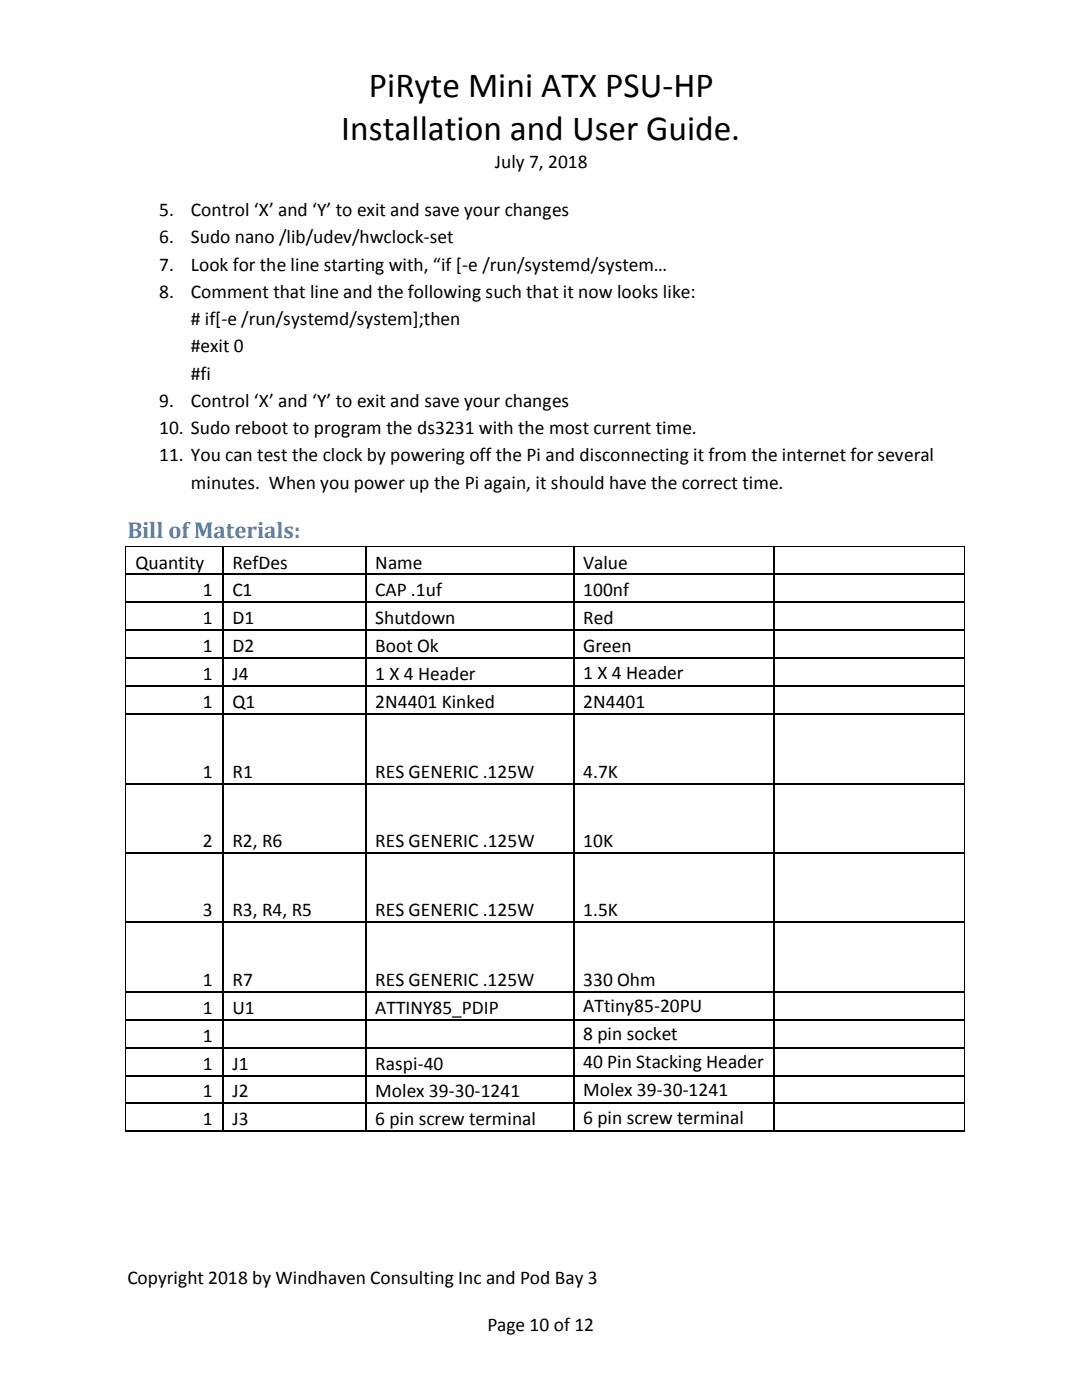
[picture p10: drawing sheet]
<svg xmlns="http://www.w3.org/2000/svg" width="216mm" height="279mm" viewBox="0 0 216 279" stroke-linecap="round" stroke-linejoin="round" font-family="sans-serif">
<defs><g id="words">
<g font-size="7.1">
<text x="73.6" y="19.4">PiRyte Mini ATX PSU-HP</text>
<text x="68.1" y="28">Installation and User Guide.</text>
</g>
<text font-size="4.6" fill="#4f81bd" x="25.4" y="107.3">Bill of Materials:</text>
<g font-size="3.9">
<text x="98.7" y="33.6">July 7, 2018</text>
<text x="31.8" y="43">5.</text>
<text x="38.1" y="43">Control ‘X’ and ‘Y’ to exit and save your changes</text>
<text x="31.8" y="48.5">6.</text>
<text x="31.8" y="54">7.</text>
<text x="38.1" y="48.5">Sudo nano /lib/udev/hwclock-set</text>
<text x="38.1" y="54">Look for the line starting with, “if [-e /run/systemd/system…</text>
<text x="31.8" y="59.4">8.</text>
<text x="38.1" y="59.4">Comment that line and the following such that it now looks like:</text>
<text x="38.1" y="64.9"># if[-e /run/systemd/system];then</text>
<text x="38.1" y="70.3">#exit 0</text>
<text x="38.1" y="75.8">#fi</text>
<text x="31.8" y="81.2">9.</text>
<text x="38.1" y="81.2">Control ‘X’ and ‘Y’ to exit and save your changes</text>
<text x="31.8" y="86.7">10. Sudo reboot to program the ds3231 with the most current time.</text>
<text x="31.8" y="92.1">11. You can test the clock by powering off the Pi and disconnecting it from the internet for several</text>
<text x="38.1" y="97.6">minutes. When you power up the Pi again, it should have the correct time.</text>
<text x="27" y="113.5">Quantity</text>
<text x="46.4" y="113.5">RefDes</text>
<text x="74.9" y="113.5">Name</text>
<text x="116.4" y="113.5">Value</text>
<text x="40.5" y="119">1</text>
<text x="46.4" y="119">C1</text>
<text x="74.9" y="119">CAP .1uf</text>
<text x="116.4" y="119">100nf</text>
<text x="40.5" y="124.6">1</text>
<text x="46.4" y="124.6">D1</text>
<text x="74.9" y="124.6">Shutdown</text>
<text x="116.4" y="124.6">Red</text>
<text x="40.5" y="130.1">1</text>
<text x="46.4" y="130.1">D2</text>
<text x="74.9" y="130.1">Boot Ok</text>
<text x="116.4" y="130.1">Green</text>
<text x="40.5" y="135.7">1</text>
<text x="46.4" y="135.7">J4</text>
<text x="74.9" y="135.7">1 X 4 Header</text>
<text x="116.4" y="135.4">1 X 4 Header</text>
<text x="40.5" y="141.2">1</text>
<text x="46.4" y="141.2">Q1</text>
<text x="74.9" y="141.2">2N4401 Kinked</text>
<text x="116.4" y="141.2">2N4401</text>
<text x="40.5" y="155.3">1</text>
<text x="46.4" y="155.3">R1</text>
<text x="74.9" y="155.3">RES GENERIC .125W</text>
<text x="116.4" y="155.3">4.7K</text>
<text x="40.5" y="169">2</text>
<text x="46.4" y="169">R2, R6</text>
<text x="74.9" y="169">RES GENERIC .125W</text>
<text x="116.4" y="169">10K</text>
<text x="40.5" y="182.8">3</text>
<text x="46.4" y="182.8">R3, R4, R5</text>
<text x="74.9" y="182.8">RES GENERIC .125W</text>
<text x="116.4" y="182.8">1.5K</text>
<text x="40.5" y="196.8">1</text>
<text x="46.4" y="196.8">R7</text>
<text x="74.9" y="196.8">RES GENERIC .125W</text>
<text x="116.4" y="196.8">330 Ohm</text>
<text x="40.5" y="202.3">1</text>
<text x="46.4" y="202.3">U1</text>
<text x="74.9" y="202.3">ATTINY85_PDIP</text>
<text x="116.4" y="202">ATtiny85-20PU</text>
<text x="40.5" y="207.9">1</text>
<text x="116.4" y="207.6">8 pin socket</text>
<text x="40.5" y="213.5">1</text>
<text x="46.4" y="213.5">J1</text>
<text x="74.9" y="213.5">Raspi-40</text>
<text x="116.4" y="213.2">40 Pin Stacking Header</text>
<text x="40.5" y="219">1</text>
<text x="46.4" y="219">J2</text>
<text x="74.9" y="219">Molex 39-30-1241</text>
<text x="116.4" y="218.8">Molex 39-30-1241</text>
<text x="40.5" y="224.6">1</text>
<text x="46.4" y="224.6">J3</text>
<text x="74.9" y="224.6">6 pin screw terminal</text>
<text x="116.4" y="224.3">6 pin screw terminal</text>
<text x="25.4" y="256.2">Copyright 2018 by Windhaven Consulting Inc and Pod Bay 3</text>
<text x="97.3" y="265.7">Page 10 of 12</text>
</g>
</g></defs>
<g fill="#000">
<path d="M25.1 109h.1v.2h-.1z" fill-rule="evenodd"/>
<path d="M25.1 109h.1v.2h-.1z" fill-rule="evenodd"/>
<path d="M25.1 114.5h.1v.3h-.1z" fill-rule="evenodd"/>
<path d="M44.3 109.2h.2z" fill-rule="evenodd"/>
<path d="M44.3 109h.2v.2h-.2z" fill-rule="evenodd"/>
<path d="M44.3 114.5h.2v.3h-.2z" fill-rule="evenodd"/>
<path d="M72.8 109.2h.2z" fill-rule="evenodd"/>
<path d="M72.8 109h.2v.2h-.2z" fill-rule="evenodd"/>
<path d="M72.8 114.5h.2v.3h-.2z" fill-rule="evenodd"/>
<path d="M114.3 109.2h.2z" fill-rule="evenodd"/>
<path d="M114.3 109h.2v.2h-.2z" fill-rule="evenodd"/>
<path d="M114.3 114.5h.2v.3h-.2z" fill-rule="evenodd"/>
<path d="M154.4 109.2h.2z" fill-rule="evenodd"/>
<path d="M154.4 109h.2v.2h-.2z" fill-rule="evenodd"/>
<path d="M154.4 114.5h.2v.3h-.2z" fill-rule="evenodd"/>
<path d="M192.4 109h.1v.2h-.1z" fill-rule="evenodd"/>
<path d="M192.4 109h.1v.2h-.1z" fill-rule="evenodd"/>
<path d="M192.4 114.5h.1v.3h-.1z" fill-rule="evenodd"/>
<path d="M25.1 120.1h.1v.3h-.1z" fill-rule="evenodd"/>
<path d="M25.1 125.6h.1v.3h-.1z" fill-rule="evenodd"/>
<path d="M25.1 131.2h.1v.3h-.1z" fill-rule="evenodd"/>
<path d="M25.1 136.8h.1v.3h-.1z" fill-rule="evenodd"/>
<path d="M44.3 120.1h.2v.3h-.2z" fill-rule="evenodd"/>
<path d="M44.3 125.6h.2v.3h-.2z" fill-rule="evenodd"/>
<path d="M44.3 131.2h.2v.3h-.2z" fill-rule="evenodd"/>
<path d="M44.3 136.8h.2v.3h-.2z" fill-rule="evenodd"/>
<path d="M72.8 120.1h.2v.3h-.2z" fill-rule="evenodd"/>
<path d="M72.8 125.6h.2v.3h-.2z" fill-rule="evenodd"/>
<path d="M72.8 131.2h.2v.3h-.2z" fill-rule="evenodd"/>
<path d="M72.8 136.8h.2v.3h-.2z" fill-rule="evenodd"/>
<path d="M114.3 120.1h.2v.3h-.2z" fill-rule="evenodd"/>
<path d="M114.3 125.6h.2v.3h-.2z" fill-rule="evenodd"/>
<path d="M114.3 131.2h.2v.3h-.2z" fill-rule="evenodd"/>
<path d="M114.3 136.8h.2v.3h-.2z" fill-rule="evenodd"/>
<path d="M154.4 120.1h.2v.3h-.2z" fill-rule="evenodd"/>
<path d="M154.4 125.6h.2v.3h-.2z" fill-rule="evenodd"/>
<path d="M154.4 131.2h.2v.3h-.2z" fill-rule="evenodd"/>
<path d="M154.4 136.8h.2v.3h-.2z" fill-rule="evenodd"/>
<path d="M192.4 120.1h.1v.3h-.1z" fill-rule="evenodd"/>
<path d="M192.4 125.6h.1v.3h-.1z" fill-rule="evenodd"/>
<path d="M192.4 131.2h.1v.3h-.1z" fill-rule="evenodd"/>
<path d="M192.4 136.8h.1v.3h-.1z" fill-rule="evenodd"/>
<path d="M25.1 142.3h.1v.3h-.1z" fill-rule="evenodd"/>
<path d="M25.1 156.3h.1v.3h-.1z" fill-rule="evenodd"/>
<path d="M44.3 142.3h.2v.3h-.2z" fill-rule="evenodd"/>
<path d="M44.3 156.3h.2v.3h-.2z" fill-rule="evenodd"/>
<path d="M72.8 142.3h.2v.3h-.2z" fill-rule="evenodd"/>
<path d="M72.8 156.3h.2v.3h-.2z" fill-rule="evenodd"/>
<path d="M114.3 142.3h.2v.3h-.2z" fill-rule="evenodd"/>
<path d="M114.3 156.3h.2v.3h-.2z" fill-rule="evenodd"/>
<path d="M154.4 142.3h.2v.3h-.2z" fill-rule="evenodd"/>
<path d="M154.4 156.3h.2v.3h-.2z" fill-rule="evenodd"/>
<path d="M192.4 142.3h.1v.3h-.1z" fill-rule="evenodd"/>
<path d="M192.4 156.3h.1v.3h-.1z" fill-rule="evenodd"/>
<path d="M25.1 170.1h.1v.3h-.1z" fill-rule="evenodd"/>
<path d="M44.3 170.1h.2v.3h-.2z" fill-rule="evenodd"/>
<path d="M72.8 170.1h.2v.3h-.2z" fill-rule="evenodd"/>
<path d="M114.3 170.1h.2v.3h-.2z" fill-rule="evenodd"/>
<path d="M154.4 170.1h.2v.3h-.2z" fill-rule="evenodd"/>
<path d="M192.4 170.1h.1v.3h-.1z" fill-rule="evenodd"/>
<path d="M25.1 183.8h.1v.3h-.1z" fill-rule="evenodd"/>
<path d="M25.1 197.9h.1v.3h-.1z" fill-rule="evenodd"/>
<path d="M44.3 183.8h.2v.3h-.2z" fill-rule="evenodd"/>
<path d="M44.3 197.9h.2v.3h-.2z" fill-rule="evenodd"/>
<path d="M72.8 183.8h.2v.3h-.2z" fill-rule="evenodd"/>
<path d="M72.8 197.9h.2v.3h-.2z" fill-rule="evenodd"/>
<path d="M114.3 183.8h.2v.3h-.2z" fill-rule="evenodd"/>
<path d="M114.3 197.9h.2v.3h-.2z" fill-rule="evenodd"/>
<path d="M154.4 183.8h.2v.3h-.2z" fill-rule="evenodd"/>
<path d="M154.4 197.9h.2v.3h-.2z" fill-rule="evenodd"/>
<path d="M192.4 183.8h.1v.3h-.1z" fill-rule="evenodd"/>
<path d="M192.4 197.9h.1v.3h-.1z" fill-rule="evenodd"/>
<path d="M25.1 203.4h.1v.3h-.1z" fill-rule="evenodd"/>
<path d="M25.1 209h.1v.3h-.1z" fill-rule="evenodd"/>
<path d="M25.1 214.5h.1v.3h-.1z" fill-rule="evenodd"/>
<path d="M44.3 203.4h.2v.3h-.2z" fill-rule="evenodd"/>
<path d="M44.3 209h.2v.3h-.2z" fill-rule="evenodd"/>
<path d="M44.3 214.5h.2v.3h-.2z" fill-rule="evenodd"/>
<path d="M72.8 203.4h.2v.3h-.2z" fill-rule="evenodd"/>
<path d="M72.8 209h.2v.3h-.2z" fill-rule="evenodd"/>
<path d="M72.8 214.5h.2v.3h-.2z" fill-rule="evenodd"/>
<path d="M114.3 203.4h.2v.3h-.2z" fill-rule="evenodd"/>
<path d="M114.3 209h.2v.3h-.2z" fill-rule="evenodd"/>
<path d="M114.3 214.5h.2v.3h-.2z" fill-rule="evenodd"/>
<path d="M154.4 203.4h.2v.3h-.2z" fill-rule="evenodd"/>
<path d="M154.4 209h.2v.3h-.2z" fill-rule="evenodd"/>
<path d="M154.4 214.5h.2v.3h-.2z" fill-rule="evenodd"/>
<path d="M192.4 203.4h.1v.3h-.1z" fill-rule="evenodd"/>
<path d="M192.4 209h.1v.3h-.1z" fill-rule="evenodd"/>
<path d="M192.4 214.5h.1v.3h-.1z" fill-rule="evenodd"/>
<path d="M25.1 220.1h.1v.3h-.1z" fill-rule="evenodd"/>
<path d="M44.3 220.1h.2v.3h-.2z" fill-rule="evenodd"/>
<path d="M44.3 225.6h.2v.2h-.2z" fill-rule="evenodd"/>
<path d="M72.8 220.1h.2v.3h-.2z" fill-rule="evenodd"/>
<path d="M72.8 225.6h.2v.2h-.2z" fill-rule="evenodd"/>
<path d="M114.3 220.1h.2v.3h-.2z" fill-rule="evenodd"/>
<path d="M114.3 225.6h.2v.2h-.2z" fill-rule="evenodd"/>
<path d="M154.4 220.1h.2v.3h-.2z" fill-rule="evenodd"/>
<path d="M154.4 225.6h.2v.2h-.2z" fill-rule="evenodd"/>
<path d="M192.4 220.1h.1v.3h-.1z" fill-rule="evenodd"/>
<path d="M192.4 225.6h.1v.2h-.1z" fill-rule="evenodd"/>
</g>
<g fill="none" stroke="#000" stroke-width=".2">
<path d="M25.1 109.2v5.3M25.1 114.8v5.3M25.2 109.1h19.1M44.5 109.1h28.3M73 109.1h41.3M114.5 109.1h39.9M154.6 109.1h37.8M192.5 109.2v5.3M192.5 114.8v5.3M25.1 120.4v5.2M25.1 125.9v5.3M25.1 131.5v5.3"/>
<path d="M25.1 137.1v5.2M192.5 120.4v5.2M192.5 125.9v5.3M192.5 131.5v5.3M192.5 137.1v5.2M25.1 142.6v13.7M25.1 156.6v13.5M192.5 142.6v13.7M192.5 156.6v13.5M25.1 170.4v13.4M192.5 170.4v13.4M25.1 184.1v13.8"/>
<path d="M25.1 198.2v5.2M192.5 184.1v13.8M192.5 198.2v5.2M25.1 203.7v5.3M25.1 209.3v5.2M25.1 214.8v5.3M192.5 203.7v5.3M192.5 209.3v5.2M192.5 214.8v5.3M25.1 220.4v5.2M192.5 220.4v5.2"/>
</g>
<g fill="none" stroke="#000" stroke-width=".21">
<path d="M25.2 114.6h19.1M44.4 109.2v5.3M44.4 114.8v5.3M44.5 114.6h28.3M72.9 109.2v5.3M72.9 114.8v5.3M73.1 114.6h41.2M114.4 109.2v5.3M114.4 114.8v5.3M114.5 114.6h39.9M154.5 109.2v5.3M154.5 114.8v5.3"/>
<path d="M154.6 114.6h37.8M25.2 120.2h19.1M25.2 125.7h19.1M25.2 131.3h19.1M25.2 136.9h19.1M44.4 120.4v5.2M44.4 125.9v5.3M44.4 131.5v5.3M44.4 137.1v5.2M44.5 120.2h28.3M44.5 125.7h28.3M44.5 131.3h28.3"/>
<path d="M44.5 136.9h28.3M72.9 120.4v5.2M72.9 125.9v5.3M72.9 131.5v5.3M72.9 137.1v5.2M73.1 120.2h41.2M73.1 125.7h41.2M73.1 131.3h41.2M73.1 136.9h41.2M114.4 120.4v5.2M114.4 125.9v5.3M114.4 131.5v5.3"/>
<path d="M114.4 137.1v5.2M114.5 120.2h39.9M114.5 125.7h39.9M114.5 131.3h39.9M114.5 136.9h39.9M154.5 120.4v5.2M154.5 125.9v5.3M154.5 131.5v5.3M154.5 137.1v5.2M154.6 120.2h37.8M154.6 125.7h37.8M154.6 131.3h37.8"/>
<path d="M154.6 136.9h37.8M25.2 142.5h19.1M25.2 156.4h19.1M44.4 142.6v13.7M44.4 156.6v13.5M44.5 142.5h28.3M44.5 156.4h28.3M72.9 142.6v13.7M72.9 156.6v13.5M73.1 142.5h41.2M73.1 156.4h41.2M114.4 142.6v13.7"/>
<path d="M114.4 156.6v13.5M114.5 142.5h39.9M114.5 156.4h39.9M154.5 142.6v13.7M154.5 156.6v13.5M154.6 142.5h37.8M154.6 156.4h37.8M25.2 170.2h19.1M44.4 170.4v13.4M44.5 170.2h28.3M72.9 170.4v13.4M73.1 170.2h41.2"/>
<path d="M114.4 170.4v13.4M114.5 170.2h39.9M154.5 170.4v13.4M154.6 170.2h37.8M25.2 183.9h19.1M25.2 198h19.1M44.4 184.1v13.8M44.4 198.2v5.2M44.5 183.9h28.3M44.5 198h28.3M72.9 184.1v13.8M72.9 198.2v5.2"/>
<path d="M73.1 183.9h41.2M73.1 198h41.2M114.4 184.1v13.8M114.4 198.2v5.2M114.5 183.9h39.9M114.5 198h39.9M154.5 184.1v13.8M154.5 198.2v5.2M154.6 183.9h37.8M154.6 198h37.8M25.2 203.5h19.1M25.2 209.1h19.1"/>
<path d="M25.2 214.6h19.1M44.4 203.7v5.3M44.4 209.3v5.2M44.4 214.8v5.3M44.5 203.5h28.3M44.5 209.1h28.3M44.5 214.6h28.3M72.9 203.7v5.3M72.9 209.3v5.2M72.9 214.8v5.3M73.1 203.5h41.2M73.1 209.1h41.2"/>
<path d="M73.1 214.6h41.2M114.4 203.7v5.3M114.4 209.3v5.2M114.4 214.8v5.3M114.5 203.5h39.9M114.5 209.1h39.9M114.5 214.6h39.9M154.5 203.7v5.3M154.5 209.3v5.2M154.5 214.8v5.3M154.6 203.5h37.8M154.6 209.1h37.8"/>
<path d="M154.6 214.6h37.8M25.1 225.7h19.2M25.2 220.2h19.1M44.4 220.4v5.2M44.5 220.2h28.3M44.5 225.7h28.3M72.9 220.4v5.2M73.1 220.2h41.2M73.1 225.7h41.2M114.4 220.4v5.2M114.5 220.2h39.9M114.5 225.7h39.9"/>
<path d="M154.5 220.4v5.2M154.6 220.2h37.8M154.6 225.7h37.8"/>
</g>
<use href="#words"/>
</svg>
